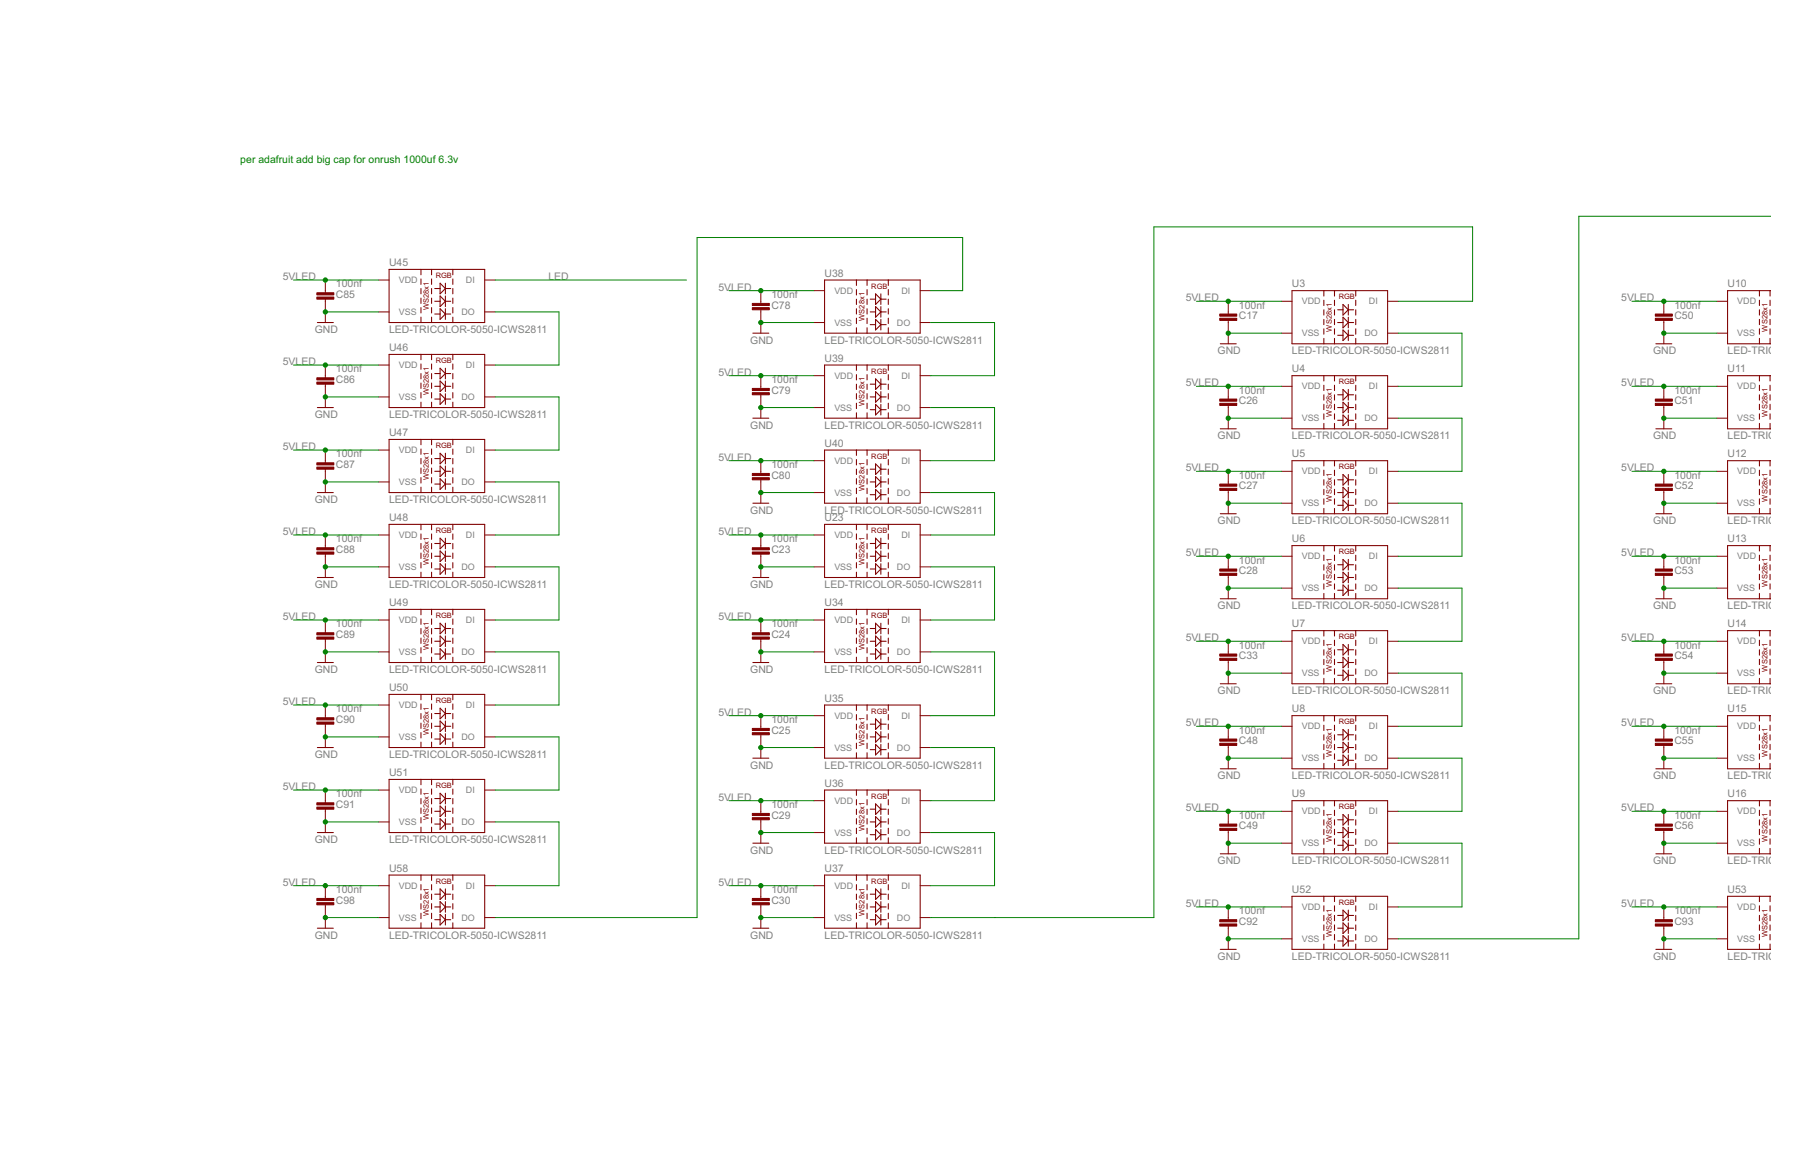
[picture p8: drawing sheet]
<svg xmlns="http://www.w3.org/2000/svg" width="432mm" height="279mm" viewBox="0 0 432 279" stroke-linecap="round" stroke-linejoin="round" font-family="sans-serif">
<defs><g id="words">
<text font-size="2.8" fill="#008000" x="57.5" y="39">per adafruit add big cap for onrush 1000uf 6.3v</text>
<g font-size="2.8" fill="#808080">
<text x="93" y="63.6">U45</text>
<text x="67.6" y="66.9">5VLED</text>
<text x="80.3" y="68.7">100nf</text>
<text x="80.3" y="71.2">C85</text>
<text x="131.1" y="66.9">LED</text>
<text x="171.8" y="69.5">5VLED</text>
<text x="184.5" y="71.2">100nf</text>
<text x="197.2" y="66.2">U38</text>
<text x="308.9" y="68.7">U3</text>
<text x="413" y="68.7">U10</text>
<text x="184.5" y="73.8">C78</text>
<text x="283.5" y="72">5VLED</text>
<text x="296.2" y="73.8">100nf</text>
<text x="296.2" y="76.3">C17</text>
<text x="387.6" y="72">5VLED</text>
<text x="400.3" y="73.8">100nf</text>
<text x="400.3" y="76.3">C50</text>
<text x="75.2" y="79.6">GND</text>
<text x="93" y="79.6">LED-TRICOLOR-5050-ICWS2811</text>
<text x="93" y="83.9">U46</text>
<text x="179.4" y="82.2">GND</text>
<text x="197.2" y="82.2">LED-TRICOLOR-5050-ICWS2811</text>
<text x="67.6" y="87.2">5VLED</text>
<text x="80.3" y="89">100nf</text>
<text x="171.8" y="89.8">5VLED</text>
<text x="197.2" y="86.5">U39</text>
<text x="291.1" y="84.7">GND</text>
<text x="308.9" y="84.7">LED-TRICOLOR-5050-ICWS2811</text>
<text x="308.9" y="89">U4</text>
<text x="395.3" y="84.7">GND</text>
<text x="413" y="84.7">LED-TRICOLOR-5</text>
<text x="413" y="89">U11</text>
<text x="80.3" y="91.6">C86</text>
<text x="184.5" y="91.6">100nf</text>
<text x="184.5" y="94.1">C79</text>
<text x="283.5" y="92.3">5VLED</text>
<text x="296.2" y="94.1">100nf</text>
<text x="387.6" y="92.3">5VLED</text>
<text x="400.3" y="94.1">100nf</text>
<text x="75.2" y="99.9">GND</text>
<text x="93" y="99.9">LED-TRICOLOR-5050-ICWS2811</text>
<text x="296.2" y="96.6">C26</text>
<text x="400.3" y="96.6">C51</text>
<text x="67.6" y="107.6">5VLED</text>
<text x="93" y="104.3">U47</text>
<text x="179.4" y="102.5">GND</text>
<text x="197.2" y="102.5">LED-TRICOLOR-5050-ICWS2811</text>
<text x="197.2" y="106.8">U40</text>
<text x="291.1" y="105">GND</text>
<text x="308.9" y="105">LED-TRICOLOR-5050-ICWS2811</text>
<text x="395.3" y="105">GND</text>
<text x="413" y="105">LED-TRICOLOR-5</text>
<text x="80.3" y="109.3">100nf</text>
<text x="80.3" y="111.9">C87</text>
<text x="171.8" y="110.1">5VLED</text>
<text x="184.5" y="111.9">100nf</text>
<text x="283.5" y="112.6">5VLED</text>
<text x="308.9" y="109.3">U5</text>
<text x="387.6" y="112.6">5VLED</text>
<text x="413" y="109.3">U12</text>
<text x="184.5" y="114.4">C80</text>
<text x="296.2" y="114.4">100nf</text>
<text x="296.2" y="117">C27</text>
<text x="400.3" y="114.4">100nf</text>
<text x="400.3" y="117">C52</text>
<text x="75.2" y="120.3">GND</text>
<text x="93" y="120.3">LED-TRICOLOR-5050-ICWS2811</text>
<text x="93" y="124.6">U48</text>
<text x="179.4" y="122.8">GND</text>
<text x="197.2" y="122.8">LED-TRICOLOR-5050-ICWS2811</text>
<text x="197.2" y="124.6">U23</text>
<text x="291.1" y="125.3">GND</text>
<text x="308.9" y="125.3">LED-TRICOLOR-5050-ICWS2811</text>
<text x="395.3" y="125.3">GND</text>
<text x="413" y="125.3">LED-TRICOLOR-5</text>
<text x="67.6" y="127.9">5VLED</text>
<text x="80.3" y="129.7">100nf</text>
<text x="171.8" y="127.9">5VLED</text>
<text x="184.5" y="129.7">100nf</text>
<text x="308.9" y="129.7">U6</text>
<text x="413" y="129.7">U13</text>
<text x="80.3" y="132.2">C88</text>
<text x="184.5" y="132.2">C23</text>
<text x="283.5" y="133">5VLED</text>
<text x="296.2" y="134.7">100nf</text>
<text x="296.2" y="137.3">C28</text>
<text x="387.6" y="133">5VLED</text>
<text x="400.3" y="134.7">100nf</text>
<text x="400.3" y="137.3">C53</text>
<text x="75.2" y="140.6">GND</text>
<text x="93" y="140.6">LED-TRICOLOR-5050-ICWS2811</text>
<text x="179.4" y="140.6">GND</text>
<text x="197.2" y="140.6">LED-TRICOLOR-5050-ICWS2811</text>
<text x="67.6" y="148.2">5VLED</text>
<text x="80.3" y="150">100nf</text>
<text x="93" y="144.9">U49</text>
<text x="171.8" y="148.2">5VLED</text>
<text x="184.5" y="150">100nf</text>
<text x="197.2" y="144.9">U34</text>
<text x="291.1" y="145.7">GND</text>
<text x="308.9" y="145.7">LED-TRICOLOR-5050-ICWS2811</text>
<text x="308.9" y="150">U7</text>
<text x="395.3" y="145.7">GND</text>
<text x="413" y="145.7">LED-TRICOLOR-5</text>
<text x="413" y="150">U14</text>
<text x="80.3" y="152.5">C89</text>
<text x="184.5" y="152.5">C24</text>
<text x="283.5" y="153.3">5VLED</text>
<text x="296.2" y="155.1">100nf</text>
<text x="387.6" y="153.3">5VLED</text>
<text x="400.3" y="155.1">100nf</text>
<text x="75.2" y="160.9">GND</text>
<text x="93" y="160.9">LED-TRICOLOR-5050-ICWS2811</text>
<text x="179.4" y="160.9">GND</text>
<text x="197.2" y="160.9">LED-TRICOLOR-5050-ICWS2811</text>
<text x="296.2" y="157.6">C33</text>
<text x="400.3" y="157.6">C54</text>
<text x="93" y="165.2">U50</text>
<text x="197.2" y="167.7">U35</text>
<text x="291.1" y="166">GND</text>
<text x="308.9" y="166">LED-TRICOLOR-5050-ICWS2811</text>
<text x="395.3" y="166">GND</text>
<text x="413" y="166">LED-TRICOLOR-5</text>
<text x="67.6" y="168.5">5VLED</text>
<text x="80.3" y="170.3">100nf</text>
<text x="80.3" y="172.8">C90</text>
<text x="171.8" y="171">5VLED</text>
<text x="184.5" y="172.8">100nf</text>
<text x="283.5" y="173.6">5VLED</text>
<text x="308.9" y="170.3">U8</text>
<text x="387.6" y="173.6">5VLED</text>
<text x="413" y="170.3">U15</text>
<text x="184.5" y="175.4">C25</text>
<text x="296.2" y="175.4">100nf</text>
<text x="296.2" y="177.9">C48</text>
<text x="400.3" y="175.4">100nf</text>
<text x="400.3" y="177.9">C55</text>
<text x="75.2" y="181.2">GND</text>
<text x="93" y="181.2">LED-TRICOLOR-5050-ICWS2811</text>
<text x="93" y="185.5">U51</text>
<text x="179.4" y="183.7">GND</text>
<text x="197.2" y="183.7">LED-TRICOLOR-5050-ICWS2811</text>
<text x="67.6" y="188.8">5VLED</text>
<text x="80.3" y="190.6">100nf</text>
<text x="171.8" y="191.4">5VLED</text>
<text x="197.2" y="188.1">U36</text>
<text x="291.1" y="186.3">GND</text>
<text x="308.9" y="186.3">LED-TRICOLOR-5050-ICWS2811</text>
<text x="308.9" y="190.6">U9</text>
<text x="395.3" y="186.3">GND</text>
<text x="413" y="186.3">LED-TRICOLOR-5</text>
<text x="413" y="190.6">U16</text>
<text x="80.3" y="193.1">C91</text>
<text x="184.5" y="193.1">100nf</text>
<text x="184.5" y="195.7">C29</text>
<text x="283.5" y="193.9">5VLED</text>
<text x="296.2" y="195.7">100nf</text>
<text x="387.6" y="193.9">5VLED</text>
<text x="400.3" y="195.7">100nf</text>
<text x="75.2" y="201.5">GND</text>
<text x="93" y="201.5">LED-TRICOLOR-5050-ICWS2811</text>
<text x="296.2" y="198.2">C49</text>
<text x="400.3" y="198.2">C56</text>
<text x="93" y="208.4">U58</text>
<text x="179.4" y="204.1">GND</text>
<text x="197.2" y="204.1">LED-TRICOLOR-5050-ICWS2811</text>
<text x="197.2" y="208.4">U37</text>
<text x="291.1" y="206.6">GND</text>
<text x="308.9" y="206.6">LED-TRICOLOR-5050-ICWS2811</text>
<text x="395.3" y="206.6">GND</text>
<text x="413" y="206.6">LED-TRICOLOR-5</text>
<text x="67.6" y="211.7">5VLED</text>
<text x="80.3" y="213.5">100nf</text>
<text x="80.3" y="216">C98</text>
<text x="171.8" y="211.7">5VLED</text>
<text x="184.5" y="213.5">100nf</text>
<text x="184.5" y="216">C30</text>
<text x="308.9" y="213.5">U52</text>
<text x="413" y="213.5">U53</text>
<text x="283.5" y="216.8">5VLED</text>
<text x="296.2" y="218.5">100nf</text>
<text x="296.2" y="221.1">C92</text>
<text x="387.6" y="216.8">5VLED</text>
<text x="400.3" y="218.5">100nf</text>
<text x="400.3" y="221.1">C93</text>
<text x="75.2" y="224.4">GND</text>
<text x="93" y="224.4">LED-TRICOLOR-5050-ICWS2811</text>
<text x="179.4" y="224.4">GND</text>
<text x="197.2" y="224.4">LED-TRICOLOR-5050-ICWS2811</text>
<text x="291.1" y="229.5">GND</text>
<text x="308.9" y="229.5">LED-TRICOLOR-5050-ICWS2811</text>
<text x="395.3" y="229.5">GND</text>
<text x="413" y="229.5">LED-TRICOLOR-5</text>
</g>
<g font-size="2.4" fill="#808080">
<text x="95.4" y="67.7">VDD</text>
<text x="111.4" y="67.7">DI</text>
<text x="199.5" y="70.2">VDD</text>
<text x="215.5" y="70.2">DI</text>
<text x="95.4" y="75.3">VSS</text>
<text x="110.3" y="75.3">DO</text>
<text x="199.5" y="77.8">VSS</text>
<text x="214.5" y="77.8">DO</text>
<text x="311.2" y="72.8">VDD</text>
<text x="327.3" y="72.8">DI</text>
<text x="415.4" y="72.8">VDD</text>
<text x="311.2" y="80.4">VSS</text>
<text x="326.2" y="80.4">DO</text>
<text x="415.4" y="80.4">VSS</text>
<text x="95.4" y="88">VDD</text>
<text x="111.4" y="88">DI</text>
<text x="95.4" y="95.6">VSS</text>
<text x="110.3" y="95.6">DO</text>
<text x="199.5" y="90.5">VDD</text>
<text x="215.5" y="90.5">DI</text>
<text x="311.2" y="93.1">VDD</text>
<text x="327.3" y="93.1">DI</text>
<text x="415.4" y="93.1">VDD</text>
<text x="199.5" y="98.2">VSS</text>
<text x="214.5" y="98.2">DO</text>
<text x="311.2" y="100.7">VSS</text>
<text x="326.2" y="100.7">DO</text>
<text x="415.4" y="100.7">VSS</text>
<text x="95.4" y="108.3">VDD</text>
<text x="111.4" y="108.3">DI</text>
<text x="199.5" y="110.9">VDD</text>
<text x="215.5" y="110.9">DI</text>
<text x="311.2" y="113.4">VDD</text>
<text x="327.3" y="113.4">DI</text>
<text x="415.4" y="113.4">VDD</text>
<text x="95.4" y="115.9">VSS</text>
<text x="110.3" y="115.9">DO</text>
<text x="199.5" y="118.5">VSS</text>
<text x="214.5" y="118.5">DO</text>
<text x="311.2" y="121">VSS</text>
<text x="326.2" y="121">DO</text>
<text x="415.4" y="121">VSS</text>
<text x="95.4" y="128.6">VDD</text>
<text x="111.4" y="128.6">DI</text>
<text x="199.5" y="128.6">VDD</text>
<text x="215.5" y="128.6">DI</text>
<text x="95.4" y="136.3">VSS</text>
<text x="110.3" y="136.3">DO</text>
<text x="199.5" y="136.3">VSS</text>
<text x="214.5" y="136.3">DO</text>
<text x="311.2" y="133.7">VDD</text>
<text x="327.3" y="133.7">DI</text>
<text x="415.4" y="133.7">VDD</text>
<text x="311.2" y="141.3">VSS</text>
<text x="326.2" y="141.3">DO</text>
<text x="415.4" y="141.3">VSS</text>
<text x="95.4" y="149">VDD</text>
<text x="111.4" y="149">DI</text>
<text x="199.5" y="149">VDD</text>
<text x="215.5" y="149">DI</text>
<text x="311.2" y="154">VDD</text>
<text x="327.3" y="154">DI</text>
<text x="415.4" y="154">VDD</text>
<text x="95.4" y="156.6">VSS</text>
<text x="110.3" y="156.6">DO</text>
<text x="199.5" y="156.6">VSS</text>
<text x="214.5" y="156.6">DO</text>
<text x="311.2" y="161.7">VSS</text>
<text x="326.2" y="161.7">DO</text>
<text x="415.4" y="161.7">VSS</text>
<text x="95.4" y="169.3">VDD</text>
<text x="111.4" y="169.3">DI</text>
<text x="199.5" y="171.8">VDD</text>
<text x="215.5" y="171.8">DI</text>
<text x="95.4" y="176.9">VSS</text>
<text x="110.3" y="176.9">DO</text>
<text x="199.5" y="179.4">VSS</text>
<text x="214.5" y="179.4">DO</text>
<text x="311.2" y="174.3">VDD</text>
<text x="327.3" y="174.3">DI</text>
<text x="415.4" y="174.3">VDD</text>
<text x="311.2" y="182">VSS</text>
<text x="326.2" y="182">DO</text>
<text x="415.4" y="182">VSS</text>
<text x="95.4" y="189.6">VDD</text>
<text x="111.4" y="189.6">DI</text>
<text x="95.4" y="197.2">VSS</text>
<text x="110.3" y="197.2">DO</text>
<text x="199.5" y="192.1">VDD</text>
<text x="215.5" y="192.1">DI</text>
<text x="311.2" y="194.7">VDD</text>
<text x="327.3" y="194.7">DI</text>
<text x="415.4" y="194.7">VDD</text>
<text x="199.5" y="199.7">VSS</text>
<text x="214.5" y="199.7">DO</text>
<text x="311.2" y="202.3">VSS</text>
<text x="326.2" y="202.3">DO</text>
<text x="415.4" y="202.3">VSS</text>
<text x="95.4" y="212.4">VDD</text>
<text x="111.4" y="212.4">DI</text>
<text x="199.5" y="212.4">VDD</text>
<text x="215.5" y="212.4">DI</text>
<text x="95.4" y="220.1">VSS</text>
<text x="110.3" y="220.1">DO</text>
<text x="199.5" y="220.1">VSS</text>
<text x="214.5" y="220.1">DO</text>
<text x="311.2" y="217.5">VDD</text>
<text x="327.3" y="217.5">DI</text>
<text x="415.4" y="217.5">VDD</text>
<text x="311.2" y="225.1">VSS</text>
<text x="326.2" y="225.1">DO</text>
<text x="415.4" y="225.1">VSS</text>
</g>
<g font-size="2" fill="#800000">
<text x="104.2" y="66.5">RGB</text>
<text x="208.3" y="69">RGB</text>
<text x="320.1" y="71.6">RGB</text>
<text x="102.5" y="74.2" transform="rotate(-90 102.5 74.2)">WS28x1</text>
<text x="206.7" y="76.7" transform="rotate(-90 206.7 76.7)">WS28x1</text>
<text x="318.4" y="79.2" transform="rotate(-90 318.4 79.2)">WS28x1</text>
<text x="422.6" y="79.2" transform="rotate(-90 422.6 79.2)">WS28x1</text>
<text x="104.2" y="86.8">RGB</text>
<text x="208.3" y="89.4">RGB</text>
<text x="102.5" y="94.5" transform="rotate(-90 102.5 94.5)">WS28x1</text>
<text x="320.1" y="91.9">RGB</text>
<text x="206.7" y="97" transform="rotate(-90 206.7 97)">WS28x1</text>
<text x="318.4" y="99.6" transform="rotate(-90 318.4 99.6)">WS28x1</text>
<text x="422.6" y="99.6" transform="rotate(-90 422.6 99.6)">WS28x1</text>
<text x="104.2" y="107.1">RGB</text>
<text x="208.3" y="109.7">RGB</text>
<text x="320.1" y="112.2">RGB</text>
<text x="102.5" y="114.8" transform="rotate(-90 102.5 114.8)">WS28x1</text>
<text x="206.7" y="117.3" transform="rotate(-90 206.7 117.3)">WS28x1</text>
<text x="318.4" y="119.9" transform="rotate(-90 318.4 119.9)">WS28x1</text>
<text x="422.6" y="119.9" transform="rotate(-90 422.6 119.9)">WS28x1</text>
<text x="104.2" y="127.4">RGB</text>
<text x="208.3" y="127.4">RGB</text>
<text x="102.5" y="135.1" transform="rotate(-90 102.5 135.1)">WS28x1</text>
<text x="206.7" y="135.1" transform="rotate(-90 206.7 135.1)">WS28x1</text>
<text x="320.1" y="132.5">RGB</text>
<text x="318.4" y="140.2" transform="rotate(-90 318.4 140.2)">WS28x1</text>
<text x="422.6" y="140.2" transform="rotate(-90 422.6 140.2)">WS28x1</text>
<text x="104.2" y="147.8">RGB</text>
<text x="208.3" y="147.8">RGB</text>
<text x="102.5" y="155.4" transform="rotate(-90 102.5 155.4)">WS28x1</text>
<text x="206.7" y="155.4" transform="rotate(-90 206.7 155.4)">WS28x1</text>
<text x="320.1" y="152.8">RGB</text>
<text x="318.4" y="160.5" transform="rotate(-90 318.4 160.5)">WS28x1</text>
<text x="422.6" y="160.5" transform="rotate(-90 422.6 160.5)">WS28x1</text>
<text x="104.2" y="168.1">RGB</text>
<text x="208.3" y="170.6">RGB</text>
<text x="320.1" y="173.2">RGB</text>
<text x="102.5" y="175.7" transform="rotate(-90 102.5 175.7)">WS28x1</text>
<text x="206.7" y="178.3" transform="rotate(-90 206.7 178.3)">WS28x1</text>
<text x="318.4" y="180.8" transform="rotate(-90 318.4 180.8)">WS28x1</text>
<text x="422.6" y="180.8" transform="rotate(-90 422.6 180.8)">WS28x1</text>
<text x="104.2" y="188.4">RGB</text>
<text x="208.3" y="190.9">RGB</text>
<text x="102.5" y="196.1" transform="rotate(-90 102.5 196.1)">WS28x1</text>
<text x="320.1" y="193.5">RGB</text>
<text x="206.7" y="198.6" transform="rotate(-90 206.7 198.6)">WS28x1</text>
<text x="318.4" y="201.1" transform="rotate(-90 318.4 201.1)">WS28x1</text>
<text x="422.6" y="201.1" transform="rotate(-90 422.6 201.1)">WS28x1</text>
<text x="104.2" y="211.2">RGB</text>
<text x="208.3" y="211.2">RGB</text>
<text x="102.5" y="218.9" transform="rotate(-90 102.5 218.9)">WS28x1</text>
<text x="206.7" y="218.9" transform="rotate(-90 206.7 218.9)">WS28x1</text>
<text x="320.1" y="216.3">RGB</text>
<text x="318.4" y="224" transform="rotate(-90 318.4 224)">WS28x1</text>
<text x="422.6" y="224" transform="rotate(-90 422.6 224)">WS28x1</text>
</g>
</g></defs>
<g fill="none" stroke="#800000" stroke-width=".25">
<path d="M75.9 77.1h3.8M93 64.4h22.9v12.7h-22.9zM100.6 64.4v1.3M100.6 66.7v1.3M100.6 69v1.2M100.6 71.2v1.3M100.6 73.5v1.3M100.6 75.8v1.3M103.2 64.4v1.3M103.2 66.7v1.3M103.2 69v1.2M103.2 71.2v1.3"/>
<path d="M103.2 73.5v1.3M103.2 75.8v1.3M103.9 72h1.3M103.9 75.1h1.3M103.9 69h1.3M105.2 67.7l1.3 1.3-1.3 1.2zM105.2 70.7l1.3 1.3-1.3 1.3zM105.2 73.8l1.3 1.3-1.3 1.2zM106.5 67.7v2.5M106.5 70.7v2.6M106.5 73.8v2.5M106.5 72h1.3"/>
<path d="M106.5 75.1h1.3M106.5 69h1.3M108.3 64.4v1.3M108.3 66.7v1.3M108.3 69v1.2M108.3 71.2v1.3M108.3 73.5v1.3M108.3 75.8v1.3M180 79.6h3.8M197.1 66.9h22.9v12.7h-22.9zM204.8 66.9v1.3M204.8 69.2v1.3"/>
<path d="M204.8 71.5v1.3M204.8 73.8v1.3M204.8 76.1v1.2M204.8 78.3v1.3M207.3 66.9v1.3M207.3 69.2v1.3M207.3 71.5v1.3M207.3 73.8v1.3M207.3 76.1v1.2M207.3 78.3v1.3M208.1 74.5h1.2M208.1 77.6h1.2"/>
<path d="M208.1 71.5h1.2M209.3 70.2l1.3 1.3-1.3 1.3zM209.3 73.3l1.3 1.2-1.3 1.3zM209.3 76.3l1.3 1.3-1.3 1.3zM210.6 70.2v2.6M210.6 73.3v2.5M210.6 76.3v2.6M210.6 74.5h1.3M210.6 77.6h1.3M210.6 71.5h1.3M212.4 66.9v1.3M212.4 69.2v1.3"/>
<path d="M212.4 71.5v1.3M212.4 73.8v1.3M212.4 76.1v1.2M212.4 78.3v1.3M308.9 69.5h22.9v12.7h-22.9zM316.5 69.5v1.3M316.5 71.8v1.2M316.5 74v1.3M316.5 76.3v1.3M316.5 78.6v1.3M319.1 69.5v1.3M319.1 71.8v1.2"/>
<path d="M319.1 74v1.3M319.1 76.3v1.3M319.1 78.6v1.3M319.8 77.1h1.3M319.8 74h1.3M321.1 72.8l1.3 1.2-1.3 1.3zM321.1 75.8l1.3 1.3-1.3 1.3zM321.1 78.9l1.3 1.2-1.3 1.3zM322.4 72.8v2.5M322.4 75.8v2.6M322.4 78.9v2.5M322.4 77.1h1.2"/>
<path d="M322.4 74h1.2M324.1 69.5v1.3M324.1 71.8v1.2M324.1 74v1.3M324.1 76.3v1.3M324.1 78.6v1.3M420.7 69.5v1.3M420.7 71.8v1.2M420.7 74v1.3M420.7 76.3v1.3M420.7 78.6v1.3M423.2 69.5v1.3"/>
<path d="M423.2 71.8v1.2M423.2 74v1.3M423.2 76.3v1.3M423.2 78.6v1.3M423.3 69.5h-10.3v12.7h10.3M75.9 97.4h3.8M93 84.7h22.9v12.7h-22.9zM100.6 84.7v1.3M100.6 87v1.3M100.6 89.3v1.3M100.6 91.5v1.3M100.6 93.8v1.3"/>
<path d="M100.6 96.1v1.3M103.2 84.7v1.3M103.2 87v1.3M103.2 89.3v1.3M103.2 91.5v1.3M103.2 93.8v1.3M103.2 96.1v1.3M103.9 92.3h1.3M103.9 95.4h1.3M103.9 89.3h1.3M105.2 88l1.3 1.3-1.3 1.3zM105.2 91.1l1.3 1.2-1.3 1.3z"/>
<path d="M105.2 94.1l1.3 1.3-1.3 1.2zM106.5 88v2.6M106.5 91.1v2.5M106.5 94.1v2.5M106.5 92.3h1.3M106.5 95.4h1.3M106.5 89.3h1.3M108.3 84.7v1.3M108.3 87v1.3M108.3 89.3v1.3M108.3 91.5v1.3M108.3 93.8v1.3"/>
<path d="M108.3 96.1v1.3M180 99.9h3.8M197.1 87.2h22.9v12.7h-22.9zM204.8 87.2v1.3M204.8 89.5v1.3M204.8 91.8v1.3M204.8 94.1v1.3M204.8 96.4v1.3M204.8 98.7v1.2M207.3 87.2v1.3M207.3 89.5v1.3M207.3 91.8v1.3"/>
<path d="M207.3 94.1v1.3M207.3 96.4v1.3M207.3 98.7v1.2M208.1 94.9h1.2M208.1 97.9h1.2M208.1 91.8h1.2M209.3 90.6l1.3 1.2-1.3 1.3zM209.3 93.6l1.3 1.3-1.3 1.2zM209.3 96.6l1.3 1.3-1.3 1.3zM210.6 90.6v2.5M210.6 93.6v2.5M210.6 96.6v2.6"/>
<path d="M210.6 94.9h1.3M210.6 97.9h1.3M210.6 91.8h1.3M212.4 87.2v1.3M212.4 89.5v1.3M212.4 91.8v1.3M212.4 94.1v1.3M212.4 96.4v1.3M212.4 98.7v1.2M291.8 82.2h3.8M308.9 89.8h22.9v12.7h-22.9zM316.5 80.9v1.3"/>
<path d="M316.5 89.8v1.3M316.5 92.1v1.2M316.5 94.4v1.2M316.5 96.6v1.3M316.5 98.9v1.3M319.1 80.9v1.3M319.1 89.8v1.3M319.1 92.1v1.2M319.1 94.4v1.2M319.1 96.6v1.3M319.1 98.9v1.3M319.8 80.1h1.3"/>
<path d="M319.8 97.4h1.3M319.8 94.4h1.3M321.1 93.1l1.3 1.3-1.3 1.2zM321.1 96.1l1.3 1.3-1.3 1.3zM321.1 99.2l1.3 1.3-1.3 1.2zM322.4 93.1v2.5M322.4 96.1v2.6M322.4 99.2v2.5M322.4 80.1h1.2M322.4 97.4h1.2M322.4 94.4h1.2M324.1 80.9v1.3"/>
<path d="M324.1 89.8v1.3M324.1 92.1v1.2M324.1 94.4v1.2M324.1 96.6v1.3M324.1 98.9v1.3M395.9 82.2h3.8M420.7 80.9v1.3M420.7 89.8v1.3M420.7 92.1v1.2M420.7 94.4v1.2M420.7 96.6v1.3M420.7 98.9v1.3"/>
<path d="M423.2 80.9v1.3M423.2 89.8v1.3M423.2 92.1v1.2M423.2 94.4v1.2M423.2 96.6v1.3M423.2 98.9v1.3M423.3 89.8h-10.3v12.7h10.3M75.9 117.7h3.8M93 105h22.9v12.7h-22.9zM100.6 105v1.3M100.6 107.3v1.3M100.6 109.6v1.3"/>
<path d="M100.6 111.9v1.3M100.6 114.2v1.2M100.6 116.4v1.3M103.2 105v1.3M103.2 107.3v1.3M103.2 109.6v1.3M103.2 111.9v1.3M103.2 114.2v1.2M103.2 116.4v1.3M103.9 112.6h1.3M103.9 115.7h1.3M103.9 109.6h1.3"/>
<path d="M105.2 108.3l1.3 1.3-1.3 1.3zM105.2 111.4l1.3 1.2-1.3 1.3zM105.2 114.4l1.3 1.3-1.3 1.3zM106.5 108.3v2.6M106.5 111.4v2.5M106.5 114.4v2.6M106.5 112.6h1.3M106.5 115.7h1.3M106.5 109.6h1.3M108.3 105v1.3M108.3 107.3v1.3M108.3 109.6v1.3"/>
<path d="M108.3 111.9v1.3M108.3 114.2v1.2M108.3 116.4v1.3M197.1 107.6h22.9v12.7h-22.9zM204.8 107.6v1.2M204.8 109.8v1.3M204.8 112.1v1.3M204.8 114.4v1.3M204.8 116.7v1.3M204.8 119v1.3M207.3 107.6v1.2M207.3 109.8v1.3"/>
<path d="M207.3 112.1v1.3M207.3 114.4v1.3M207.3 116.7v1.3M207.3 119v1.3M208.1 115.2h1.2M208.1 118.2h1.2M208.1 112.1h1.2M209.3 110.9l1.3 1.2-1.3 1.3zM209.3 113.9l1.3 1.3-1.3 1.3zM209.3 117l1.3 1.2-1.3 1.3zM210.6 110.9v2.5M210.6 113.9v2.6"/>
<path d="M210.6 117v2.5M210.6 115.2h1.3M210.6 118.2h1.3M210.6 112.1h1.3M212.4 107.6v1.2M212.4 109.8v1.3M212.4 112.1v1.3M212.4 114.4v1.3M212.4 116.7v1.3M212.4 119v1.3M291.8 102.5h3.8M308.9 110.1h22.9v12.7h-22.9z"/>
<path d="M316.5 101.2v1.3M316.5 110.1v1.3M316.5 112.4v1.3M316.5 114.7v1.3M316.5 116.9v1.3M316.5 119.2v1.3M319.1 101.2v1.3M319.1 110.1v1.3M319.1 112.4v1.3M319.1 114.7v1.3M319.1 116.9v1.3M319.1 119.2v1.3"/>
<path d="M319.8 100.5h1.3M319.8 117.7h1.3M319.8 114.7h1.3M321.1 113.4l1.3 1.3-1.3 1.3zM321.1 116.5l1.3 1.2-1.3 1.3zM321.1 119.5l1.3 1.3-1.3 1.2zM322.4 113.4v2.6M322.4 116.5v2.5M322.4 119.5v2.5M322.4 100.5h1.2M322.4 117.7h1.2M322.4 114.7h1.2"/>
<path d="M324.1 101.2v1.3M324.1 110.1v1.3M324.1 112.4v1.3M324.1 114.7v1.3M324.1 116.9v1.3M324.1 119.2v1.3M395.9 102.5h3.8M420.7 101.2v1.3M420.7 110.1v1.3M420.7 112.4v1.3M420.7 114.7v1.3M420.7 116.9v1.3"/>
<path d="M420.7 119.2v1.3M423.2 101.2v1.3M423.2 110.1v1.3M423.2 112.4v1.3M423.2 114.7v1.3M423.2 116.9v1.3M423.2 119.2v1.3M423.3 110.1h-10.3v12.7h10.3M75.9 138h3.8M93 125.3h22.9v12.7h-22.9zM100.6 125.3v1.3M100.6 127.6v1.3"/>
<path d="M100.6 129.9v1.3M100.6 132.2v1.3M100.6 134.5v1.2M100.6 136.8v1.2M103.2 125.3v1.3M103.2 127.6v1.3M103.2 129.9v1.3M103.2 132.2v1.3M103.2 134.5v1.2M103.2 136.8v1.2M103.9 132.9h1.3M103.9 136h1.3"/>
<path d="M103.9 129.9h1.3M105.2 128.6l1.3 1.3-1.3 1.3zM105.2 131.7l1.3 1.2-1.3 1.3zM105.2 134.7l1.3 1.3-1.3 1.3zM106.5 128.6v2.6M106.5 131.7v2.5M106.5 134.7v2.6M106.5 132.9h1.3M106.5 136h1.3M106.5 129.9h1.3M108.3 125.3v1.3M108.3 127.6v1.3"/>
<path d="M108.3 129.9v1.3M108.3 132.2v1.3M108.3 134.5v1.2M108.3 136.8v1.2M180 138h3.8M180 120.3h3.8M197.1 125.3h22.9v12.7h-22.9zM204.8 125.3v1.3M204.8 127.6v1.3M204.8 129.9v1.3M204.8 132.2v1.3M204.8 134.5v1.2"/>
<path d="M204.8 136.8v1.2M207.3 125.3v1.3M207.3 127.6v1.3M207.3 129.9v1.3M207.3 132.2v1.3M207.3 134.5v1.2M207.3 136.8v1.2M208.1 132.9h1.2M208.1 136h1.2M208.1 129.9h1.2M209.3 128.6l1.3 1.3-1.3 1.3zM209.3 131.7l1.3 1.2-1.3 1.3z"/>
<path d="M209.3 134.7l1.3 1.3-1.3 1.3zM210.6 128.6v2.6M210.6 131.7v2.5M210.6 134.7v2.6M210.6 132.9h1.3M210.6 136h1.3M210.6 129.9h1.3M212.4 125.3v1.3M212.4 127.6v1.3M212.4 129.9v1.3M212.4 132.2v1.3M212.4 134.5v1.2"/>
<path d="M212.4 136.8v1.2M291.8 122.8h3.8M308.9 130.4h22.9v12.7h-22.9zM316.5 121.5v1.3M316.5 130.4v1.3M316.5 132.7v1.3M316.5 135v1.3M316.5 137.3v1.3M316.5 139.6v1.2M319.1 121.5v1.3M319.1 130.4v1.3M319.1 132.7v1.3"/>
<path d="M319.1 135v1.3M319.1 137.3v1.3M319.1 139.6v1.2M319.8 120.8h1.3M319.8 138h1.3M319.8 135h1.3M321.1 133.7l1.3 1.3-1.3 1.2zM321.1 136.8l1.3 1.2-1.3 1.3zM321.1 139.8l1.3 1.3-1.3 1.2zM322.4 133.7v2.5M322.4 136.8v2.5M322.4 139.8v2.5"/>
<path d="M322.4 120.8h1.2M322.4 138h1.2M322.4 135h1.2M324.1 121.5v1.3M324.1 130.4v1.3M324.1 132.7v1.3M324.1 135v1.3M324.1 137.3v1.3M324.1 139.6v1.2M395.9 122.8h3.8M420.7 121.5v1.3M420.7 130.4v1.3"/>
<path d="M420.7 132.7v1.3M420.7 135v1.3M420.7 137.3v1.3M420.7 139.6v1.2M423.2 121.5v1.3M423.2 130.4v1.3M423.2 132.7v1.3M423.2 135v1.3M423.2 137.3v1.3M423.2 139.6v1.2M423.3 130.4h-10.3v12.7h10.3M75.9 158.3h3.8"/>
<path d="M93 145.6h22.9v12.7h-22.9zM100.6 145.6v1.3M100.6 147.9v1.3M100.6 150.2v1.3M100.6 152.5v1.3M100.6 154.8v1.3M100.6 157.1v1.2M103.2 145.6v1.3M103.2 147.9v1.3M103.2 150.2v1.3M103.2 152.5v1.3M103.2 154.8v1.3"/>
<path d="M103.2 157.1v1.2M103.9 153.3h1.3M103.9 156.3h1.3M103.9 150.2h1.3M105.2 148.9l1.3 1.3-1.3 1.3zM105.2 152l1.3 1.3-1.3 1.2zM105.2 155l1.3 1.3-1.3 1.3zM106.5 148.9v2.6M106.5 152v2.5M106.5 155v2.6M106.5 153.3h1.3M106.5 156.3h1.3"/>
<path d="M106.5 150.2h1.3M108.3 145.6v1.3M108.3 147.9v1.3M108.3 150.2v1.3M108.3 152.5v1.3M108.3 154.8v1.3M108.3 157.1v1.2M180 158.3h3.8M197.1 145.6h22.9v12.7h-22.9zM204.8 145.6v1.3M204.8 147.9v1.3M204.8 150.2v1.3"/>
<path d="M204.8 152.5v1.3M204.8 154.8v1.3M204.8 157.1v1.2M207.3 145.6v1.3M207.3 147.9v1.3M207.3 150.2v1.3M207.3 152.5v1.3M207.3 154.8v1.3M207.3 157.1v1.2M208.1 153.3h1.2M208.1 156.3h1.2M208.1 150.2h1.2"/>
<path d="M209.3 148.9l1.3 1.3-1.3 1.3zM209.3 152l1.3 1.3-1.3 1.2zM209.3 155l1.3 1.3-1.3 1.3zM210.6 148.9v2.6M210.6 152v2.5M210.6 155v2.6M210.6 153.3h1.3M210.6 156.3h1.3M210.6 150.2h1.3M212.4 145.6v1.3M212.4 147.9v1.3M212.4 150.2v1.3"/>
<path d="M212.4 152.5v1.3M212.4 154.8v1.3M212.4 157.1v1.2M291.8 143.1h3.8M308.9 150.7h22.9v12.7h-22.9zM316.5 141.8v1.3M316.5 150.7v1.3M316.5 153v1.3M316.5 155.3v1.3M316.5 157.6v1.3M316.5 159.9v1.2M319.1 141.8v1.3"/>
<path d="M319.1 150.7v1.3M319.1 153v1.3M319.1 155.3v1.3M319.1 157.6v1.3M319.1 159.9v1.2M319.8 141.1h1.3M319.8 158.3h1.3M319.8 155.3h1.3M321.1 154l1.3 1.3-1.3 1.3zM321.1 157.1l1.3 1.2-1.3 1.3zM322.4 154v2.6M322.4 157.1v2.5"/>
<path d="M322.4 141.1h1.2M322.4 158.3h1.2M322.4 155.3h1.2M324.1 141.8v1.3M324.1 150.7v1.3M324.1 153v1.3M324.1 155.3v1.3M324.1 157.6v1.3M324.1 159.9v1.2M395.9 143.1h3.8M420.7 141.8v1.3M420.7 150.7v1.3"/>
<path d="M420.7 153v1.3M420.7 155.3v1.3M420.7 157.6v1.3M420.7 159.9v1.2M423.2 141.8v1.3M423.2 150.7v1.3M423.2 153v1.3M423.2 155.3v1.3M423.2 157.6v1.3M423.2 159.9v1.2M423.3 150.7h-10.3v12.7h10.3M75.9 178.7h3.8"/>
<path d="M93 166h22.9v12.7h-22.9zM100.6 166v1.3M100.6 168.3v1.2M100.6 170.5v1.3M100.6 172.8v1.3M100.6 175.1v1.3M100.6 177.4v1.3M103.2 166v1.3M103.2 168.3v1.2M103.2 170.5v1.3M103.2 172.8v1.3M103.2 175.1v1.3"/>
<path d="M103.2 177.4v1.3M103.9 173.6h1.3M103.9 176.6h1.3M103.9 170.5h1.3M105.2 169.3l1.3 1.2-1.3 1.3zM105.2 172.3l1.3 1.3-1.3 1.3zM105.2 175.4l1.3 1.2-1.3 1.3zM106.5 169.3v2.5M106.5 172.3v2.6M106.5 175.4v2.5M106.5 173.6h1.3M106.5 176.6h1.3"/>
<path d="M106.5 170.5h1.3M108.3 166v1.3M108.3 168.3v1.2M108.3 170.5v1.3M108.3 172.8v1.3M108.3 175.1v1.3M108.3 177.4v1.3M197.1 168.5h22.9v12.7h-22.9zM204.8 168.5v1.3M204.8 170.8v1.3M204.8 173.1v1.2M204.8 175.4v1.2"/>
<path d="M204.8 177.6v1.3M204.8 179.9v1.3M207.3 168.5v1.3M207.3 170.8v1.3M207.3 173.1v1.2M207.3 175.4v1.2M207.3 177.6v1.3M207.3 179.9v1.3M208.1 176.1h1.2M208.1 179.2h1.2M208.1 173.1h1.2M209.3 171.8l1.3 1.3-1.3 1.2z"/>
<path d="M209.3 174.9l1.3 1.2-1.3 1.3zM209.3 177.9l1.3 1.3-1.3 1.2zM210.6 171.8v2.5M210.6 174.9v2.5M210.6 177.9v2.5M210.6 176.1h1.3M210.6 179.2h1.3M210.6 173.1h1.3M212.4 168.5v1.3M212.4 170.8v1.3M212.4 173.1v1.2M212.4 175.4v1.2"/>
<path d="M212.4 177.6v1.3M212.4 179.9v1.3M291.8 163.4h3.8M308.9 171h22.9v12.7h-22.9zM316.5 162.1v1.3M316.5 171v1.3M316.5 173.3v1.3M316.5 175.6v1.3M316.5 177.9v1.3M319.1 162.1v1.3M319.1 171v1.3M319.1 173.3v1.3"/>
<path d="M319.1 175.6v1.3M319.1 177.9v1.3M319.8 161.4h1.3M319.8 178.7h1.3M319.8 175.6h1.3M321.1 160.1l1.3 1.3-1.3 1.3zM321.1 174.3l1.3 1.3-1.3 1.3zM321.1 177.4l1.3 1.3-1.3 1.2zM322.4 160.1v2.6M322.4 174.3v2.6M322.4 177.4v2.5M322.4 161.4h1.2"/>
<path d="M322.4 178.7h1.2M322.4 175.6h1.2M324.1 162.1v1.3M324.1 171v1.3M324.1 173.3v1.3M324.1 175.6v1.3M324.1 177.9v1.3M395.9 163.4h3.8M420.7 162.1v1.3M420.7 171v1.3M420.7 173.3v1.3M420.7 175.6v1.3"/>
<path d="M420.7 177.9v1.3M423.2 162.1v1.3M423.2 171v1.3M423.2 173.3v1.3M423.2 175.6v1.3M423.2 177.9v1.3M423.3 171h-10.3v12.7h10.3M75.9 199h3.8M93 186.3h22.9v12.7h-22.9zM100.6 186.3v1.3M100.6 188.6v1.2M100.6 190.9v1.2"/>
<path d="M100.6 193.1v1.3M100.6 195.4v1.3M100.6 197.7v1.3M103.2 186.3v1.3M103.2 188.6v1.2M103.2 190.9v1.2M103.2 193.1v1.3M103.2 195.4v1.3M103.2 197.7v1.3M103.9 193.9h1.3M103.9 197h1.3M103.9 190.9h1.3"/>
<path d="M105.2 189.6l1.3 1.3-1.3 1.2zM105.2 192.6l1.3 1.3-1.3 1.3zM105.2 195.7l1.3 1.3-1.3 1.2zM106.5 189.6v2.5M106.5 192.6v2.6M106.5 195.7v2.5M106.5 193.9h1.3M106.5 197h1.3M106.5 190.9h1.3M108.3 186.3v1.3M108.3 188.6v1.2M108.3 190.9v1.2"/>
<path d="M108.3 193.1v1.3M108.3 195.4v1.3M108.3 197.7v1.3M180 181.2h3.8M197.1 188.8h22.9v12.7h-22.9zM204.8 188.8v1.3M204.8 191.1v1.3M204.8 193.4v1.3M204.8 195.7v1.3M204.8 198v1.2M207.3 188.8v1.3M207.3 191.1v1.3"/>
<path d="M207.3 193.4v1.3M207.3 195.7v1.3M207.3 198v1.2M208.1 196.4h1.2M208.1 199.5h1.2M208.1 193.4h1.2M209.3 192.1l1.3 1.3-1.3 1.3zM209.3 195.2l1.3 1.2-1.3 1.3zM209.3 198.2l1.3 1.3-1.3 1.3zM210.6 192.1v2.6M210.6 195.2v2.5M210.6 198.2v2.6"/>
<path d="M210.6 196.4h1.3M210.6 199.5h1.3M210.6 193.4h1.3M212.4 188.8v1.3M212.4 191.1v1.3M212.4 193.4v1.3M212.4 195.7v1.3M212.4 198v1.2M291.8 183.7h3.8M308.9 191.4h22.9v12.7h-22.9zM316.5 180.2v1.3M316.5 182.5v1.2"/>
<path d="M316.5 191.4v1.2M316.5 193.7v1.2M316.5 195.9v1.3M316.5 198.2v1.3M319.1 180.2v1.3M319.1 182.5v1.2M319.1 191.4v1.2M319.1 193.7v1.2M319.1 195.9v1.3M319.1 198.2v1.3M319.8 181.7h1.3M319.8 199h1.3"/>
<path d="M319.8 195.9h1.3M321.1 180.4l1.3 1.3-1.3 1.3zM321.1 194.7l1.3 1.2-1.3 1.3zM321.1 197.7l1.3 1.3-1.3 1.3zM322.4 180.4v2.6M322.4 194.7v2.5M322.4 197.7v2.6M322.4 181.7h1.2M322.4 199h1.2M322.4 195.9h1.2M324.1 180.2v1.3M324.1 182.5v1.2"/>
<path d="M324.1 191.4v1.2M324.1 193.7v1.2M324.1 195.9v1.3M324.1 198.2v1.3M395.9 183.7h3.8M420.7 180.2v1.3M420.7 182.5v1.2M420.7 191.4v1.2M420.7 193.7v1.2M420.7 195.9v1.3M420.7 198.2v1.3M423.2 180.2v1.3"/>
<path d="M423.2 182.5v1.2M423.2 191.4v1.2M423.2 193.7v1.2M423.2 195.9v1.3M423.2 198.2v1.3M423.3 191.4h-10.3v12.7h10.3M93 209.1h22.9v12.7h-22.9zM100.6 209.1v1.3M100.6 211.4v1.3M100.6 213.7v1.3M100.6 216v1.3M100.6 218.3v1.3"/>
<path d="M103.2 209.1v1.3M103.2 211.4v1.3M103.2 213.7v1.3M103.2 216v1.3M103.2 218.3v1.3M103.9 216.8h1.3M103.9 219.8h1.3M103.9 213.7h1.3M105.2 212.4l1.3 1.3-1.3 1.3zM105.2 215.5l1.3 1.3-1.3 1.2zM105.2 218.5l1.3 1.3-1.3 1.3zM106.5 212.4v2.6"/>
<path d="M106.5 215.5v2.5M106.5 218.5v2.6M106.5 216.8h1.3M106.5 219.8h1.3M106.5 213.7h1.3M108.3 209.1v1.3M108.3 211.4v1.3M108.3 213.7v1.3M108.3 216v1.3M108.3 218.3v1.3M180 201.5h3.8M197.1 209.1h22.9v12.7h-22.9z"/>
<path d="M204.8 200.2v1.3M204.8 209.1v1.3M204.8 211.4v1.3M204.8 213.7v1.3M204.8 216v1.3M204.8 218.3v1.3M207.3 200.2v1.3M207.3 209.1v1.3M207.3 211.4v1.3M207.3 213.7v1.3M207.3 216v1.3M207.3 218.3v1.3"/>
<path d="M208.1 216.8h1.2M208.1 219.8h1.2M208.1 213.7h1.2M209.3 212.4l1.3 1.3-1.3 1.3zM209.3 215.5l1.3 1.3-1.3 1.2zM209.3 218.5l1.3 1.3-1.3 1.3zM210.6 212.4v2.6M210.6 215.5v2.5M210.6 218.5v2.6M210.6 216.8h1.3M210.6 219.8h1.3M210.6 213.7h1.3"/>
<path d="M212.4 200.2v1.3M212.4 209.1v1.3M212.4 211.4v1.3M212.4 213.7v1.3M212.4 216v1.3M212.4 218.3v1.3M291.8 204.1h3.8M308.9 214.2h22.9v12.7h-22.9zM316.5 200.5v1.3M316.5 202.8v1.3M316.5 214.2v1.3M316.5 216.5v1.3"/>
<path d="M316.5 218.8v1.3M319.1 200.5v1.3M319.1 202.8v1.3M319.1 214.2v1.3M319.1 216.5v1.3M319.1 218.8v1.3M319.8 202h1.3M319.8 218.8h1.3M321.1 200.8l1.3 1.2-1.3 1.3zM321.1 217.5l1.3 1.3-1.3 1.3zM322.4 200.8v2.5M322.4 217.5v2.6"/>
<path d="M322.4 202h1.2M322.4 218.8h1.2M324.1 200.5v1.3M324.1 202.8v1.3M324.1 214.2v1.3M324.1 216.5v1.3M324.1 218.8v1.3M395.9 204.1h3.8M420.7 200.5v1.3M420.7 202.8v1.3M420.7 214.2v1.3M420.7 216.5v1.3"/>
<path d="M420.7 218.8v1.3M423.2 200.5v1.3M423.2 202.8v1.3M423.2 214.2v1.3M423.2 216.5v1.3M423.2 218.8v1.3M423.3 214.2h-10.3v12.7h10.3M75.9 221.8h3.8M100.6 220.6v1.2M103.2 220.6v1.2M108.3 220.6v1.2M180 221.8h3.8"/>
<path d="M204.8 220.6v1.2M207.3 220.6v1.2M212.4 220.6v1.2M291.8 226.9h3.8M316.5 221.1v1.3M316.5 223.4v1.2M316.5 225.6v1.3M319.1 221.1v1.3M319.1 223.4v1.2M319.1 225.6v1.3M319.8 221.8h1.3M319.8 224.9h1.3"/>
<path d="M321.1 220.6l1.3 1.2-1.3 1.3zM321.1 223.6l1.3 1.3-1.3 1.2zM322.4 220.6v2.5M322.4 223.6v2.5M322.4 221.8h1.2M322.4 224.9h1.2M324.1 221.1v1.3M324.1 223.4v1.2M324.1 225.6v1.3M395.9 226.9h3.8M420.7 221.1v1.3M420.7 223.4v1.2"/>
<path d="M420.7 225.6v1.3M423.2 221.1v1.3M423.2 223.4v1.2M423.2 225.6v1.3"/>
</g>
<g fill="none" stroke="#800000" stroke-width=".24">
<path d="M77.8 66.9v3.1M77.8 71.5v5.6M90.5 66.9h2.5M90.5 74.5h2.5M115.9 66.9h2.5M115.9 74.5h2.5M181.9 69.5v3M181.9 74v5.6M194.6 69.5h2.5M194.6 77.1h2.5M220 69.5h2.5M220 77.1h2.5"/>
<path d="M293.7 72v3.1M293.7 76.6v5.6M306.4 72h2.5M306.4 79.6h2.5M331.8 72h2.5M331.8 79.6h2.5M397.8 72v3.1M397.8 76.6v5.6M410.5 72h2.5M410.5 79.6h2.5M77.8 87.2v3.1M77.8 91.8v5.6"/>
<path d="M90.5 87.2h2.5M90.5 94.9h2.5M115.9 87.2h2.5M115.9 94.9h2.5M181.9 89.8v3M181.9 94.4v5.5M194.6 89.8h2.5M194.6 97.4h2.5M220 89.8h2.5M220 97.4h2.5M293.7 92.3v3.1M293.7 96.9v5.6"/>
<path d="M306.4 92.3h2.5M306.4 99.9h2.5M331.8 92.3h2.5M331.8 99.9h2.5M397.8 92.3v3.1M397.8 96.9v5.6M410.5 92.3h2.5M410.5 99.9h2.5M77.8 107.6v3M77.8 112.1v5.6M90.5 107.6h2.5M90.5 115.2h2.5"/>
<path d="M115.9 107.6h2.5M115.9 115.2h2.5M181.9 110.1v3.1M181.9 114.7v5.6M194.6 110.1h2.5M194.6 117.7h2.5M220 110.1h2.5M220 117.7h2.5M293.7 112.6v3.1M293.7 117.2v5.6M306.4 112.6h2.5M331.8 112.6h2.5"/>
<path d="M397.8 112.6v3.1M397.8 117.2v5.6M410.5 112.6h2.5M77.8 127.9v3M77.8 132.4v5.6M90.5 127.9h2.5M90.5 135.5h2.5M115.9 127.9h2.5M115.9 135.5h2.5M181.9 127.9v3M181.9 132.4v5.6M194.6 127.9h2.5"/>
<path d="M194.6 135.5h2.5M220 127.9h2.5M220 135.5h2.5M293.7 132.9v3.1M293.7 137.5v5.6M306.4 120.3h2.5M306.4 132.9h2.5M331.8 120.3h2.5M331.8 132.9h2.5M397.8 132.9v3.1M397.8 137.5v5.6M410.5 120.3h2.5"/>
<path d="M410.5 132.9h2.5M77.8 148.2v3M77.8 152.8v5.5M90.5 148.2h2.5M90.5 155.8h2.5M115.9 148.2h2.5M115.9 155.8h2.5M181.9 148.2v3M181.9 152.8v5.5M194.6 148.2h2.5M194.6 155.8h2.5M220 148.2h2.5"/>
<path d="M220 155.8h2.5M293.7 153.3v3M293.7 157.8v5.6M306.4 140.6h2.5M306.4 153.3h2.5M331.8 140.6h2.5M331.8 153.3h2.5M397.8 153.3v3M397.8 157.8v5.6M410.5 140.6h2.5M410.5 153.3h2.5M77.8 168.5v3.1"/>
<path d="M77.8 173.1v5.6M90.5 168.5h2.5M90.5 176.1h2.5M115.9 168.5h2.5M115.9 176.1h2.5M181.9 171v3.1M181.9 175.6v5.6M194.6 171h2.5M194.6 178.7h2.5M220 171h2.5M220 178.7h2.5M293.7 173.6v3"/>
<path d="M293.7 178.2v5.5M306.4 160.9h2.5M306.4 173.6h2.5M331.8 160.9h2.5M331.8 173.6h2.5M397.8 173.6v3M397.8 178.2v5.5M410.5 160.9h2.5M410.5 173.6h2.5M77.8 188.8v3.1M77.8 193.4v5.6M90.5 188.8h2.5"/>
<path d="M90.5 196.4h2.5M115.9 188.8h2.5M115.9 196.4h2.5M181.9 191.4v3M181.9 195.9v5.6M194.6 191.4h2.5M194.6 199h2.5M220 191.4h2.5M220 199h2.5M293.7 193.9v3.1M293.7 198.5v5.6M306.4 181.2h2.5"/>
<path d="M306.4 193.9h2.5M331.8 181.2h2.5M331.8 193.9h2.5M397.8 193.9v3.1M397.8 198.5v5.6M410.5 181.2h2.5M410.5 193.9h2.5M77.8 211.7v3M77.8 216.3v5.5M90.5 211.7h2.5M90.5 219.3h2.5M115.9 211.7h2.5"/>
<path d="M115.9 219.3h2.5M181.9 211.7v3M181.9 216.3v5.5M194.6 211.7h2.5M194.6 219.3h2.5M220 211.7h2.5M220 219.3h2.5M293.7 216.8v3M306.4 201.5h2.5M306.4 216.8h2.5M331.8 201.5h2.5M331.8 216.8h2.5"/>
<path d="M397.8 216.8v3M410.5 201.5h2.5M410.5 216.8h2.5M293.7 221.3v5.6M306.4 224.4h2.5M331.8 224.4h2.5M397.8 221.3v5.6M410.5 224.4h2.5"/>
</g>
<g fill="#800000" stroke="#800000" stroke-width=".24">
<path d="M291.6 75.1h4.1v.5h-4.1z"/>
<path d="M291.6 76.1h4.1v.5h-4.1z"/>
<path d="M291.6 95.4h4.1v.5h-4.1z"/>
<path d="M291.6 96.4h4.1v.5h-4.1z"/>
<path d="M291.6 115.7h4.1v.5h-4.1z"/>
<path d="M291.6 116.7h4.1v.5h-4.1z"/>
<path d="M291.6 136h4.1v.5h-4.1z"/>
<path d="M291.6 137h4.1v.5h-4.1z"/>
<path d="M291.6 156.3h4.1v.5h-4.1z"/>
<path d="M291.6 157.3h4.1v.5h-4.1z"/>
<path d="M291.6 176.6h4.1v.5h-4.1z"/>
<path d="M291.6 177.7h4.1v.5h-4.1z"/>
<path d="M291.6 197h4.1v.5h-4.1z"/>
<path d="M291.6 198h4.1v.5h-4.1z"/>
<path d="M395.8 75.1h4v.5h-4z"/>
<path d="M395.8 76.1h4v.5h-4z"/>
<path d="M395.8 95.4h4v.5h-4z"/>
<path d="M395.8 96.4h4v.5h-4z"/>
<path d="M395.8 115.7h4v.5h-4z"/>
<path d="M395.8 116.7h4v.5h-4z"/>
<path d="M395.8 136h4v.5h-4z"/>
<path d="M395.8 137h4v.5h-4z"/>
<path d="M395.8 156.3h4v.5h-4z"/>
<path d="M395.8 157.3h4v.5h-4z"/>
<path d="M395.8 176.6h4v.5h-4z"/>
<path d="M395.8 177.7h4v.5h-4z"/>
<path d="M395.8 197h4v.5h-4z"/>
<path d="M395.8 198h4v.5h-4z"/>
<path d="M179.9 72.5h4v.5h-4z"/>
<path d="M179.9 73.5h4v.5h-4z"/>
<path d="M179.9 92.8h4v.5h-4z"/>
<path d="M179.9 93.9h4v.5h-4z"/>
<path d="M179.9 113.2h4v.5h-4z"/>
<path d="M179.9 114.2h4v.5h-4z"/>
<path d="M75.8 70h4v.5h-4z"/>
<path d="M75.8 71h4v.5h-4z"/>
<path d="M75.8 90.3h4v.5h-4z"/>
<path d="M75.8 91.3h4v.5h-4z"/>
<path d="M75.8 110.6h4v.5h-4z"/>
<path d="M75.8 111.6h4v.5h-4z"/>
<path d="M75.8 130.9h4v.5h-4z"/>
<path d="M75.8 131.9h4v.5h-4z"/>
<path d="M75.8 151.2h4v.5h-4z"/>
<path d="M75.8 152.3h4v.5h-4z"/>
<path d="M75.8 171.6h4v.5h-4z"/>
<path d="M75.8 172.6h4v.5h-4z"/>
<path d="M75.8 191.9h4v.5h-4z"/>
<path d="M75.8 192.9h4v.5h-4z"/>
<path d="M291.6 219.8h4.1v.5h-4.1z"/>
<path d="M291.6 220.8h4.1v.5h-4.1z"/>
<path d="M395.8 219.8h4v.5h-4z"/>
<path d="M395.8 220.8h4v.5h-4z"/>
<path d="M75.8 214.7h4v.5h-4z"/>
<path d="M75.8 215.8h4v.5h-4z"/>
<path d="M179.9 130.9h4v.5h-4z"/>
<path d="M179.9 131.9h4v.5h-4z"/>
<path d="M179.9 151.2h4v.5h-4z"/>
<path d="M179.9 152.3h4v.5h-4z"/>
<path d="M179.9 174.1h4v.5h-4z"/>
<path d="M179.9 175.1h4v.5h-4z"/>
<path d="M179.9 194.4h4v.5h-4z"/>
<path d="M179.9 195.4h4v.5h-4z"/>
<path d="M179.9 214.7h4v.5h-4z"/>
<path d="M179.9 215.8h4v.5h-4z"/>
</g>
<g fill="none" stroke="#008000" stroke-width=".24">
<path d="M423.3 51.7h-45.8v172.7h-43.2M70.2 66.9h20.3M77.8 74.5h12.7M118.4 66.9h45.7M118.4 74.5h15.2v12.7h-15.2M174.3 69.5h20.3M181.9 77.1h12.7M222.5 77.1h15.3v12.7h-15.3M222.5 69.5h7.7v-12.7h-63.5v162.5h-48.3M286 72h20.4M293.7 79.6h12.7M334.3 79.6h15.2v12.7h-15.2"/>
<path d="M334.3 72h17.8v-17.8h-76.2v165.1h-53.4M390.2 72h20.3M397.8 79.6h12.7M70.2 87.2h20.3M77.8 94.9h12.7M118.4 94.9h15.2v12.7h-15.2M174.3 89.8h20.3M181.9 97.4h12.7M222.5 97.4h15.3v12.7h-15.3M286 92.3h20.4M293.7 99.9h12.7M334.3 99.9h15.2v12.7h-15.2"/>
<path d="M390.2 92.3h20.3M397.8 99.9h12.7M70.2 107.6h20.3M77.8 115.2h12.7M118.4 115.2h15.2v12.7h-15.2M174.3 110.1h20.3M181.9 117.7h12.7M222.5 117.7h15.3v10.2h-15.3M286 112.6h20.4M390.2 112.6h20.3M70.2 127.9h20.3M77.8 135.5h12.7"/>
<path d="M118.4 135.5h15.2v12.7h-15.2M174.3 127.9h20.3M181.9 135.5h12.7M222.5 135.5h15.3v12.7h-15.3M286 132.9h20.4M293.7 120.3h12.7M334.3 120.3h15.2v12.6h-15.2M390.2 132.9h20.3M397.8 120.3h12.7M70.2 148.2h20.3M77.8 155.8h12.7M118.4 155.8h15.2v12.7h-15.2"/>
<path d="M174.3 148.2h20.3M181.9 155.8h12.7M222.5 155.8h15.3v15.2h-15.3M286 153.3h20.4M293.7 140.6h12.7M334.3 140.6h15.2v12.7h-15.2M390.2 153.3h20.3M397.8 140.6h12.7M70.2 168.5h20.3M77.8 176.1h12.7M118.4 176.1h15.2v12.7h-15.2M174.3 171h20.3"/>
<path d="M181.9 178.7h12.7M222.5 178.7h15.3v12.7h-15.3M286 173.6h20.4M293.7 160.9h12.7M334.3 160.9h15.2v12.7h-15.2M390.2 173.6h20.3M397.8 160.9h12.7M70.2 188.8h20.3M77.8 196.4h12.7M118.4 196.4h15.2v15.3h-15.2M174.3 191.4h20.3M181.9 199h12.7"/>
<path d="M222.5 199h15.3v12.7h-15.3M286 193.9h20.4M293.7 181.2h12.7M334.3 181.2h15.2v12.7h-15.2M390.2 193.9h20.3M397.8 181.2h12.7M70.2 211.7h20.3M77.8 219.3h12.7M174.3 211.7h20.3M181.9 219.3h12.7M286 216.8h20.4M293.7 201.5h12.7"/>
<path d="M334.3 201.5h15.2v15.3h-15.2M390.2 216.8h20.3M397.8 201.5h12.7M293.7 224.4h12.7M397.8 224.4h12.7"/>
</g>
<g fill="#008000" stroke="#008000" stroke-width=".24">
<circle cx="293.7" cy="79.6" r=".51"/>
<circle cx="293.7" cy="99.9" r=".51"/>
<circle cx="293.7" cy="120.3" r=".51"/>
<circle cx="293.7" cy="140.6" r=".51"/>
<circle cx="293.7" cy="160.9" r=".51"/>
<circle cx="293.7" cy="181.2" r=".51"/>
<circle cx="293.7" cy="201.5" r=".51"/>
<circle cx="397.8" cy="79.6" r=".51"/>
<circle cx="397.8" cy="99.9" r=".51"/>
<circle cx="397.8" cy="120.3" r=".51"/>
<circle cx="397.8" cy="140.6" r=".51"/>
<circle cx="397.8" cy="160.9" r=".51"/>
<circle cx="397.8" cy="181.2" r=".51"/>
<circle cx="397.8" cy="201.5" r=".51"/>
<circle cx="181.9" cy="77.1" r=".51"/>
<circle cx="181.9" cy="97.4" r=".51"/>
<circle cx="181.9" cy="117.7" r=".51"/>
<circle cx="77.8" cy="74.5" r=".51"/>
<circle cx="77.8" cy="94.9" r=".51"/>
<circle cx="77.8" cy="115.2" r=".51"/>
<circle cx="77.8" cy="135.5" r=".51"/>
<circle cx="77.8" cy="155.8" r=".51"/>
<circle cx="77.8" cy="176.1" r=".51"/>
<circle cx="77.8" cy="196.4" r=".51"/>
<circle cx="293.7" cy="224.4" r=".51"/>
<circle cx="397.8" cy="224.4" r=".51"/>
<circle cx="77.8" cy="219.3" r=".51"/>
<circle cx="181.9" cy="135.5" r=".51"/>
<circle cx="181.9" cy="155.8" r=".51"/>
<circle cx="181.9" cy="178.7" r=".51"/>
<circle cx="181.9" cy="199" r=".51"/>
<circle cx="181.9" cy="219.3" r=".51"/>
<circle cx="77.8" cy="66.9" r=".51"/>
<circle cx="77.8" cy="87.2" r=".51"/>
<circle cx="293.7" cy="72" r=".51"/>
<circle cx="293.7" cy="92.3" r=".51"/>
<circle cx="293.7" cy="112.6" r=".51"/>
<circle cx="293.7" cy="132.9" r=".51"/>
<circle cx="293.7" cy="153.3" r=".51"/>
<circle cx="293.7" cy="173.6" r=".51"/>
<circle cx="293.7" cy="193.9" r=".51"/>
<circle cx="397.8" cy="72" r=".51"/>
<circle cx="397.8" cy="92.3" r=".51"/>
<circle cx="397.8" cy="112.6" r=".51"/>
<circle cx="397.8" cy="132.9" r=".51"/>
<circle cx="397.8" cy="153.3" r=".51"/>
<circle cx="397.8" cy="173.6" r=".51"/>
<circle cx="397.8" cy="193.9" r=".51"/>
<circle cx="181.9" cy="69.5" r=".51"/>
<circle cx="181.9" cy="89.8" r=".51"/>
<circle cx="181.9" cy="110.1" r=".51"/>
<circle cx="293.7" cy="216.8" r=".51"/>
<circle cx="397.8" cy="216.8" r=".51"/>
<circle cx="77.8" cy="107.6" r=".51"/>
<circle cx="77.8" cy="127.9" r=".51"/>
<circle cx="77.8" cy="148.2" r=".51"/>
<circle cx="77.8" cy="168.5" r=".51"/>
<circle cx="77.8" cy="188.8" r=".51"/>
<circle cx="77.8" cy="211.7" r=".51"/>
<circle cx="181.9" cy="127.9" r=".51"/>
<circle cx="181.9" cy="148.2" r=".51"/>
<circle cx="181.9" cy="171" r=".51"/>
<circle cx="181.9" cy="191.4" r=".51"/>
<circle cx="181.9" cy="211.7" r=".51"/>
</g>
<use href="#words"/>
</svg>
